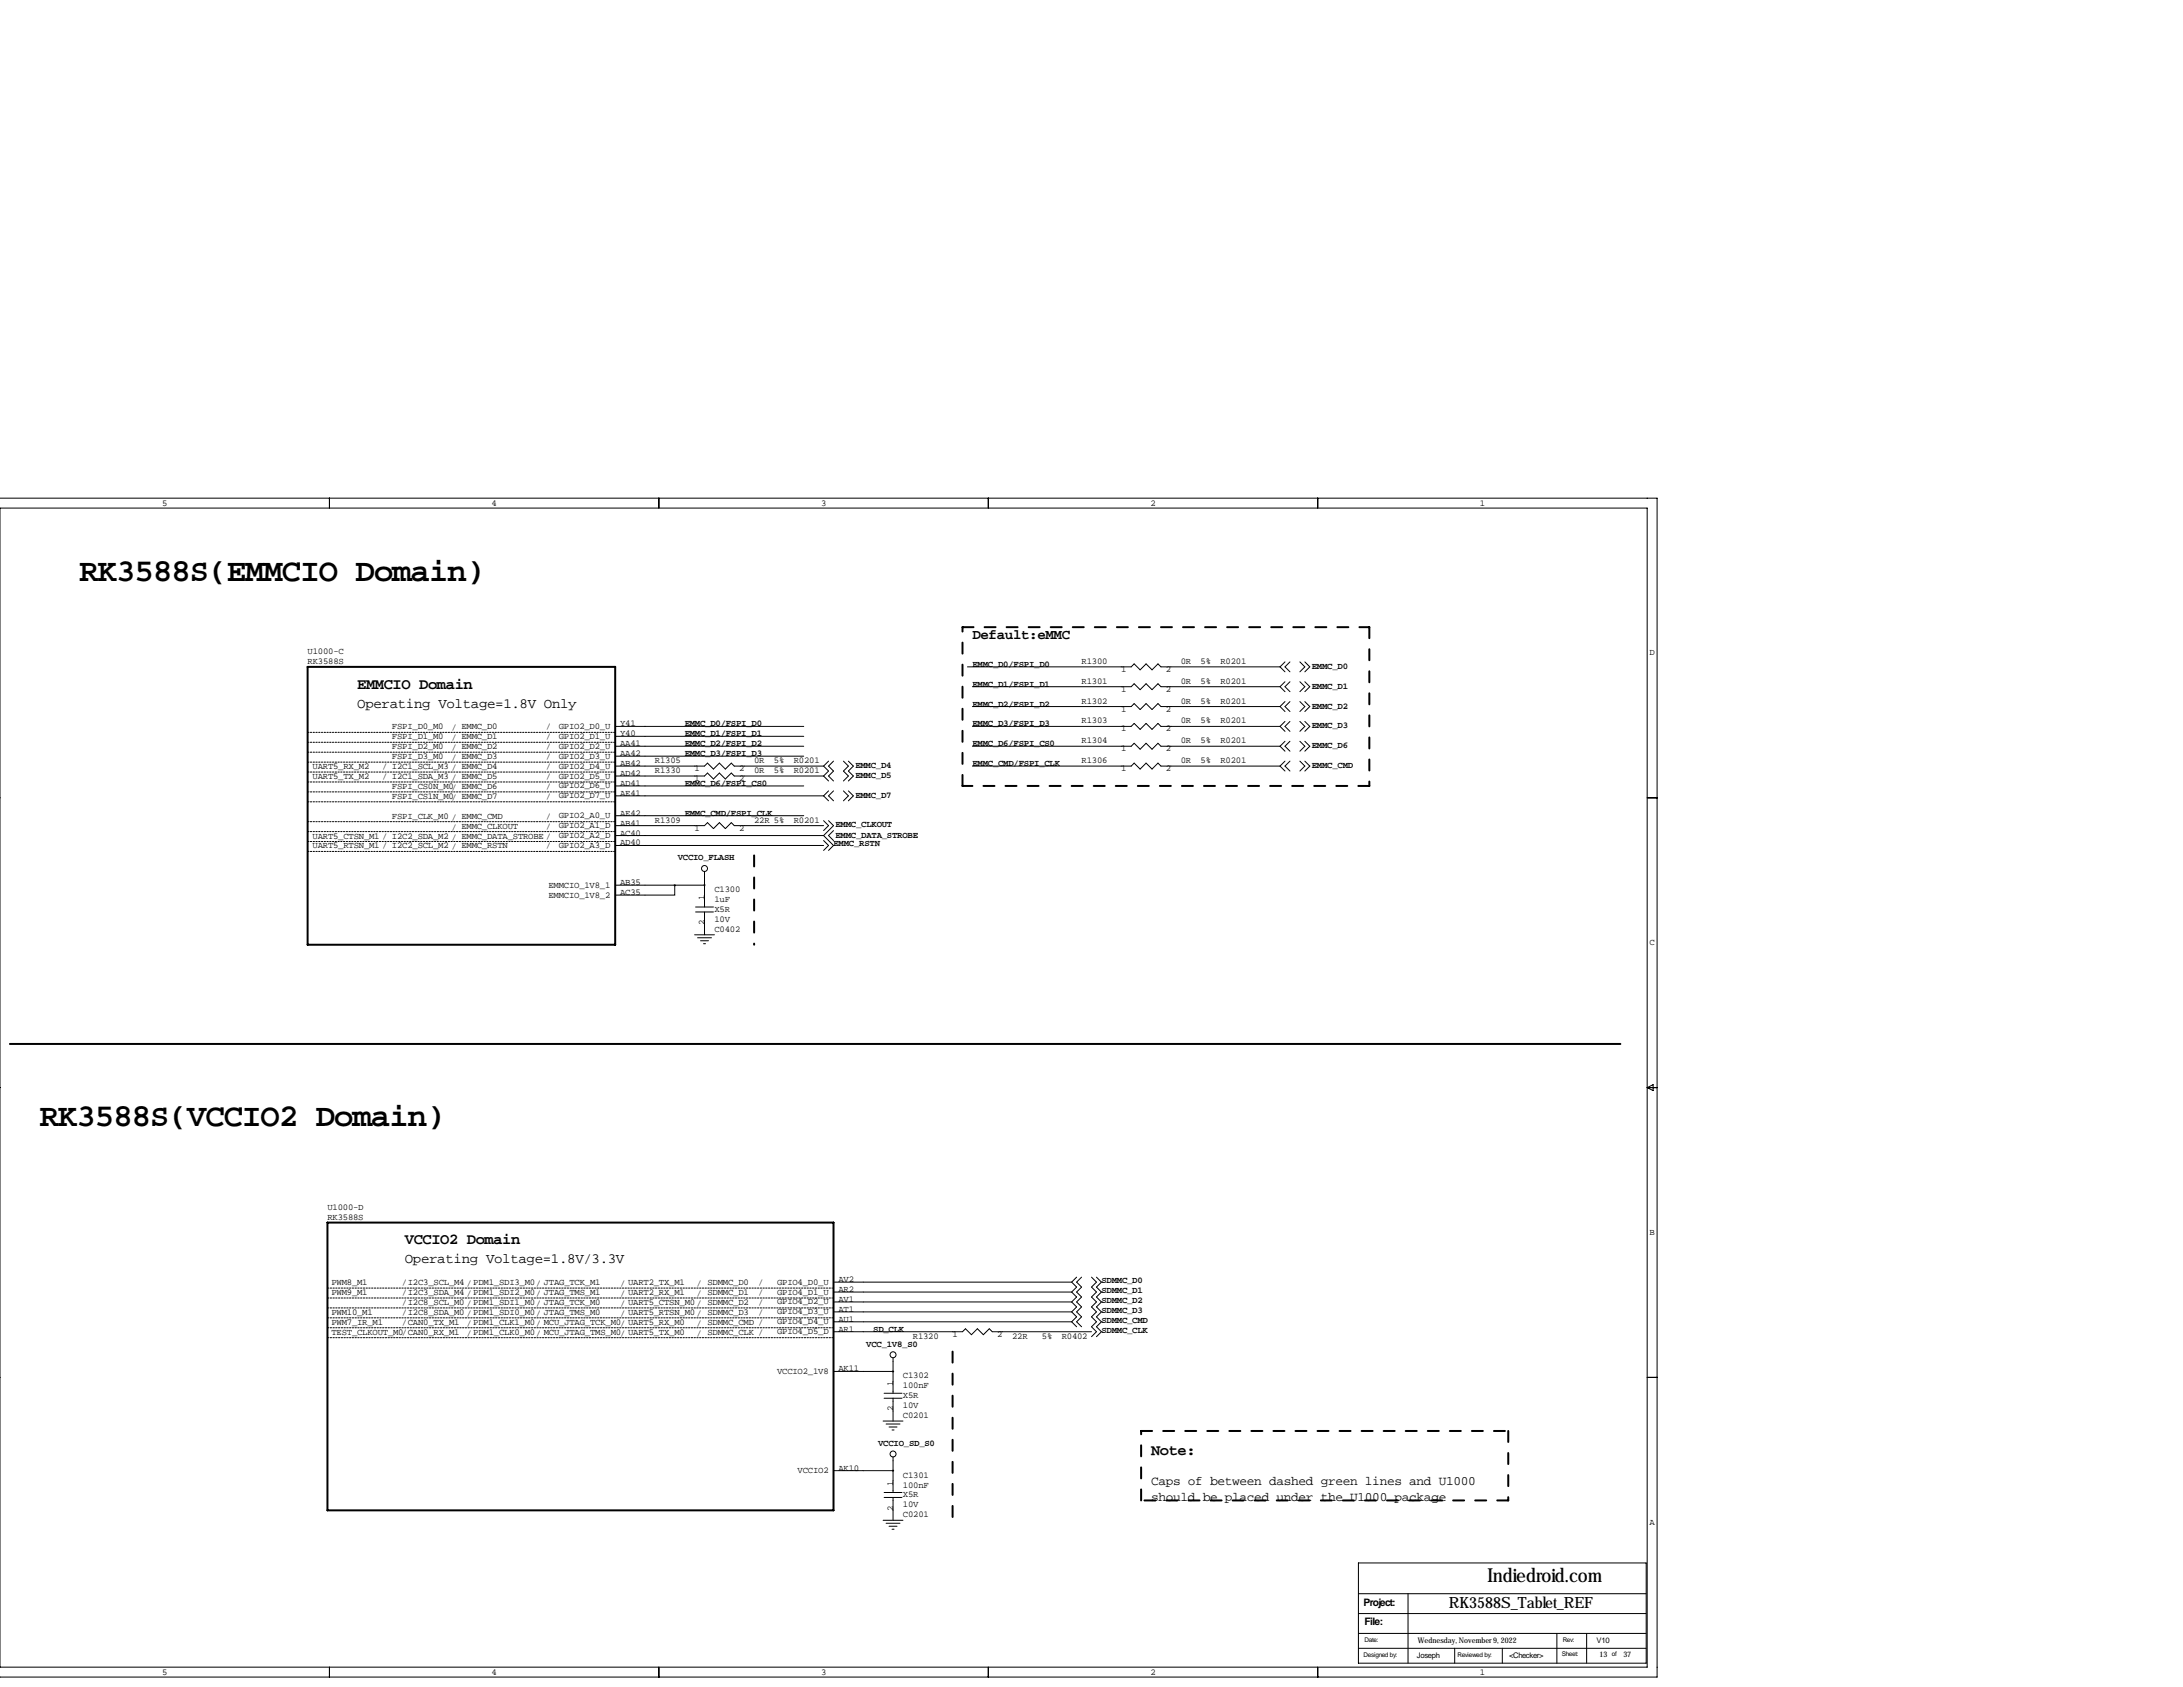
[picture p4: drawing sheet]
<svg xmlns="http://www.w3.org/2000/svg" width="559mm" height="432mm" viewBox="0 0 559 432" stroke-linecap="round" stroke-linejoin="round" font-family="sans-serif">
<defs><g id="words">
<g font-size="8.2">
<text x="20.3" y="148.6">RK3588S(EMMCIO Domain)</text>
<text x="10.2" y="288.3">RK3588S(VCCIO2 Domain)</text>
</g>
<text font-size="4.9" x="380.7" y="404.9">Indiedroid.com</text>
<g font-size="4">
<text x="91.4" y="176.3">EMMCIO Domain</text>
<text x="103.6" y="318.5">VCCIO2 Domain</text>
<text x="294.6" y="372.4">Note:</text>
<text x="370.8" y="411.5">RK3588S_Tablet_REF</text>
</g>
<g font-size="3.6">
<text x="248.9" y="163.6">Default:eMMC</text>
<text x="91.4" y="181.1">Operating Voltage=1.8V Only</text>
<text x="103.6" y="323.3">Operating Voltage=1.8V/3.3V</text>
</g>
<g font-size="3.3">
<text x="294.6" y="380">Caps of between dashed green lines and U1000</text>
<text x="294.6" y="384.1">should be placed under the U1000 package</text>
</g>
<g font-size="2.6">
<text x="349" y="411">Project:</text>
<text x="349.2" y="416.1">File:</text>
</g>
<g font-size="2.3">
<text x="41.5" y="129.4">5</text>
<text x="125.8" y="129.4">4</text>
<text x="210.2" y="129.4">3</text>
<text x="294.5" y="129.4">2</text>
<text x="378.8" y="129.4">1</text>
<text x="78.7" y="167.4">U1000-C</text>
<text x="422.3" y="167.8">D</text>
<text x="78.7" y="169.9">RK3588S</text>
<text x="248.9" y="170.7">EMMC_D0/FSPI_D0</text>
<text x="276.9" y="169.9">R1300</text>
<text x="287" y="172">1</text>
<text x="298.4" y="172">2</text>
<text x="302.3" y="169.9">0R</text>
<text x="307.3" y="169.9">5%</text>
<text x="312.4" y="169.9">R0201</text>
<text x="335.8" y="171.2">EMMC_D0</text>
<text x="248.9" y="175.8">EMMC_D1/FSPI_D1</text>
<text x="276.9" y="175">R1301</text>
<text x="287" y="177.1">1</text>
<text x="298.4" y="177.1">2</text>
<text x="302.3" y="175">0R</text>
<text x="307.3" y="175">5%</text>
<text x="312.4" y="175">R0201</text>
<text x="335.8" y="176.3">EMMC_D1</text>
<text x="158.7" y="185.9">Y41</text>
<text x="175.3" y="185.9">EMMC_D0/FSPI_D0</text>
<text x="248.9" y="185.9">EMMC_D3/FSPI_D3</text>
<text x="248.9" y="180.8">EMMC_D2/FSPI_D2</text>
<text x="276.9" y="180.1">R1302</text>
<text x="276.9" y="185.2">R1303</text>
<text x="287" y="182.1">1</text>
<text x="298.4" y="182.1">2</text>
<text x="302.3" y="180.1">0R</text>
<text x="302.3" y="185.2">0R</text>
<text x="307.3" y="180.1">5%</text>
<text x="307.3" y="185.2">5%</text>
<text x="312.4" y="180.1">R0201</text>
<text x="312.4" y="185.2">R0201</text>
<text x="335.8" y="181.4">EMMC_D2</text>
<text x="100.3" y="191.8">FSPI_D2_M0</text>
<text x="100.3" y="189.2">FSPI_D1_M0</text>
<text x="100.3" y="186.7">FSPI_D0_M0</text>
<text x="115.6" y="186.9">/ EMMC_D0</text>
<text x="115.6" y="189.5">/ EMMC_D1</text>
<text x="139.7" y="186.7">/</text>
<text x="139.7" y="189.2">/</text>
<text x="139.7" y="191.8">/</text>
<text x="143" y="186.6">GPIO2_D0_U</text>
<text x="143" y="189.1">GPIO2_D1_U</text>
<text x="143" y="191.7">GPIO2_D2_U</text>
<text x="158.7" y="188.5">Y40</text>
<text x="158.7" y="191">AA41</text>
<text x="175.3" y="191">EMMC_D2/FSPI_D2</text>
<text x="175.3" y="188.5">EMMC_D1/FSPI_D1</text>
<text x="248.9" y="191">EMMC_D6/FSPI_CS0</text>
<text x="276.9" y="190.2">R1304</text>
<text x="287" y="187.2">1</text>
<text x="298.4" y="187.2">2</text>
<text x="302.3" y="190.2">0R</text>
<text x="307.3" y="190.2">5%</text>
<text x="312.4" y="190.2">R0201</text>
<text x="335.8" y="186.4">EMMC_D3</text>
<text x="335.8" y="191.5">EMMC_D6</text>
<text x="80" y="196.8">UART5_RX_M2</text>
<text x="97.8" y="196.8">/ I2C1_SCL_M3 / EMMC_D4</text>
<text x="100.3" y="194.3">FSPI_D3_M0</text>
<text x="115.6" y="192">/ EMMC_D2</text>
<text x="115.6" y="194.6">/ EMMC_D3</text>
<text x="139.7" y="194.3">/</text>
<text x="139.7" y="196.8">/</text>
<text x="143" y="194.2">GPIO2_D3_U</text>
<text x="143" y="196.7">GPIO2_D4_U</text>
<text x="158.7" y="193.5">AA42</text>
<text x="158.7" y="196.1">AB42</text>
<text x="167.6" y="197.9">R1330</text>
<text x="167.6" y="195.3">R1305</text>
<text x="175.3" y="193.5">EMMC_D3/FSPI_D3</text>
<text x="177.8" y="197.4">1</text>
<text x="189.2" y="197.4">2</text>
<text x="193" y="197.9">0R</text>
<text x="193" y="195.3">0R</text>
<text x="198.1" y="197.9">5%</text>
<text x="198.1" y="195.3">5%</text>
<text x="203.2" y="197.9">R0201</text>
<text x="203.2" y="195.3">R0201</text>
<text x="218.9" y="196.6">EMMC_D4</text>
<text x="248.9" y="196.1">EMMC_CMD/FSPI_CLK</text>
<text x="276.9" y="195.3">R1306</text>
<text x="287" y="197.4">1</text>
<text x="287" y="192.3">1</text>
<text x="298.4" y="197.4">2</text>
<text x="298.4" y="192.3">2</text>
<text x="302.3" y="195.3">0R</text>
<text x="307.3" y="195.3">5%</text>
<text x="312.4" y="195.3">R0201</text>
<text x="335.8" y="196.6">EMMC_CMD</text>
<text x="80" y="199.4">UART5_TX_M2</text>
<text x="97.8" y="199.4">/ I2C1_SDA_M3 / EMMC_D5</text>
<text x="100.3" y="201.9">FSPI_CS0N_M0/ EMMC_D6</text>
<text x="139.7" y="199.4">/</text>
<text x="139.7" y="201.9">/</text>
<text x="143" y="199.3">GPIO2_D5_U</text>
<text x="143" y="201.8">GPIO2_D6_U</text>
<text x="158.7" y="198.6">AD42</text>
<text x="158.7" y="201.2">AD41</text>
<text x="158.7" y="203.7">AE41</text>
<text x="175.3" y="201.2">EMMC_D6/FSPI_CS0</text>
<text x="177.8" y="199.9">1</text>
<text x="189.2" y="199.9">2</text>
<text x="218.9" y="199.1">EMMC_D5</text>
<text x="100.3" y="209.5">FSPI_CLK_M0 / EMMC_CMD</text>
<text x="100.3" y="204.5">FSPI_CS1N_M0/ EMMC_D7</text>
<text x="139.7" y="204.5">/</text>
<text x="139.7" y="209.5">/</text>
<text x="143" y="209.4">GPIO2_A0_U</text>
<text x="143" y="204.4">GPIO2_D7_U</text>
<text x="158.7" y="208.8">AE42</text>
<text x="175.3" y="208.8">EMMC_CMD/FSPI_CLK</text>
<text x="218.9" y="204.2">EMMC_D7</text>
<text x="80" y="214.6">UART5_CTSN_M1 / I2C2_SDA_M2 / EMMC_DATA_STROBE /</text>
<text x="115.6" y="212.3">/ EMMC_CLKOUT</text>
<text x="139.7" y="212.1">/</text>
<text x="143" y="212">GPIO2_A1_D</text>
<text x="143" y="214.5">GPIO2_A2_D</text>
<text x="158.7" y="211.3">AB41</text>
<text x="158.7" y="213.9">AC40</text>
<text x="167.6" y="210.6">R1309</text>
<text x="177.8" y="212.6">1</text>
<text x="189.2" y="212.6">2</text>
<text x="193" y="210.6">22R 5%</text>
<text x="203.2" y="210.6">R0201</text>
<text x="213.9" y="214.4">EMMC_DATA_STROBE</text>
<text x="213.9" y="211.6">EMMC_CLKOUT</text>
<text x="80" y="217.2">UART5_RTSN_M1 / I2C2_SCL_M2 / EMMC_RSTN</text>
<text x="139.7" y="217.2">/</text>
<text x="143" y="217.1">GPIO2_A3_D</text>
<text x="158.7" y="216.4">AD40</text>
<text x="173.5" y="220.2">VCCIO_FLASH</text>
<text x="213.4" y="216.7">EMMC_RSTN</text>
<text x="140.4" y="227.2">EMMCIO_1V8_1</text>
<text x="158.7" y="226.6">AB35</text>
<text x="140.4" y="229.8">EMMCIO_1V8_2</text>
<text x="158.7" y="229.1">AC35</text>
<text x="180.3" y="230.4" transform="rotate(-90 180.3 230.4)">1</text>
<text x="182.9" y="228.3">C1300</text>
<text x="182.9" y="233.4">X5R</text>
<text x="182.9" y="230.9">1uF</text>
<text x="180.3" y="236.8" transform="rotate(-90 180.3 236.8)">2</text>
<text x="182.9" y="238.5">C0402</text>
<text x="182.9" y="236">10V</text>
<text x="422.3" y="241.9">C</text>
<text x="83.8" y="309.6">U1000-D</text>
<text x="83.8" y="312.2">RK3588S</text>
<text x="422.3" y="316.1">B</text>
<text x="84.8" y="328.9">PWM8_M1</text>
<text x="102.9" y="328.9">/I2C3_SCL_M4 / PDM1_SDI3_M0/ JTAG_TCK_M1</text>
<text x="158.7" y="329.2">/ UART2_TX_M1</text>
<text x="178.3" y="329.2">/ SDMMC_D0</text>
<text x="194.1" y="328.9">/</text>
<text x="198.9" y="328.8">GPIO4_D0_U</text>
<text x="214.6" y="328.2">AV2</text>
<text x="281.9" y="328.4">SDMMC_D0</text>
<text x="84.8" y="331.5">PWM9_M1</text>
<text x="102.9" y="334">/I2C8_SCL_M0 / PDM1_SDI1_M0/ JTAG_TCK_M0</text>
<text x="102.9" y="331.5">/I2C3_SDA_M4 / PDM1_SDI2_M0/ JTAG_TMS_M1</text>
<text x="158.7" y="334.3">/ UART5_CTSN_M0 / SDMMC_D2</text>
<text x="158.7" y="331.7">/ UART2_RX_M1</text>
<text x="178.3" y="331.7">/ SDMMC_D1</text>
<text x="194.1" y="334">/</text>
<text x="194.1" y="331.5">/</text>
<text x="198.9" y="331.4">GPIO4_D1_U</text>
<text x="198.9" y="333.9">GPIO4_D2_U</text>
<text x="214.6" y="330.7">AR2</text>
<text x="214.6" y="333.2">AV1</text>
<text x="214.6" y="335.8">AT1</text>
<text x="281.9" y="331">SDMMC_D1</text>
<text x="281.9" y="333.5">SDMMC_D2</text>
<text x="84.8" y="341.6">TEST_CLKOUT_M0/CAN0_RX_M1</text>
<text x="84.8" y="339.1">PWM7_IR_M1</text>
<text x="84.8" y="336.5">PWM10_M1</text>
<text x="102.9" y="339.1">/CAN0_TX_M1</text>
<text x="102.9" y="336.5">/I2C8_SDA_M0 / PDM1_SDI0_M0/ JTAG_TMS_M0</text>
<text x="119.4" y="341.9">/ PDM1_CLK0_M0/ MCU_JTAG_TMS_M0/ UART5_TX_M0</text>
<text x="119.4" y="339.3">/ PDM1_CLK1_M0/ MCU_JTAG_TCK_M0/ UART5_RX_M0</text>
<text x="158.7" y="336.8">/ UART5_RTSN_M0 / SDMMC_D3</text>
<text x="178.3" y="341.9">/ SDMMC_CLK /</text>
<text x="178.3" y="339.3">/ SDMMC_CMD /</text>
<text x="194.1" y="336.5">/</text>
<text x="198.9" y="341.5">GPIO4_D5_D</text>
<text x="198.9" y="339">GPIO4_D4_U</text>
<text x="198.9" y="336.4">GPIO4_D3_U</text>
<text x="214.6" y="340.9">AR1</text>
<text x="214.6" y="338.3">AU1</text>
<text x="223.5" y="340.9">SD_CLK</text>
<text x="281.9" y="336">SDMMC_D3</text>
<text x="281.9" y="338.6">SDMMC_CMD</text>
<text x="281.9" y="341.1">SDMMC_CLK</text>
<text x="221.7" y="344.7">VCC_1V8_S0</text>
<text x="233.7" y="342.6">R1320</text>
<text x="243.8" y="342.2">1</text>
<text x="255.3" y="342.2">2</text>
<text x="259.1" y="342.6">22R</text>
<text x="266.7" y="342.6">5%</text>
<text x="271.8" y="342.6">R0402</text>
<text x="198.9" y="351.7">VCCIO2_1V8</text>
<text x="214.6" y="351">AK11</text>
<text x="231.1" y="352.8">C1302</text>
<text x="228.6" y="354.8" transform="rotate(-90 228.6 354.8)">1</text>
<text x="231.1" y="357.9">X5R</text>
<text x="231.1" y="355.3">100nF</text>
<text x="228.6" y="361.2" transform="rotate(-90 228.6 361.2)">2</text>
<text x="231.1" y="363">C0201</text>
<text x="231.1" y="360.4">10V</text>
<text x="224.8" y="370.1">VCCIO_SD_S0</text>
<text x="204.2" y="377.1">VCCIO2</text>
<text x="214.6" y="376.4">AK10</text>
<text x="228.6" y="380.2" transform="rotate(-90 228.6 380.2)">1</text>
<text x="231.1" y="378.2">C1301</text>
<text x="231.1" y="383.3">X5R</text>
<text x="231.1" y="380.7">100nF</text>
<text x="228.6" y="386.6" transform="rotate(-90 228.6 386.6)">2</text>
<text x="231.1" y="388.4">C0201</text>
<text x="231.1" y="385.8">10V</text>
<text x="422.3" y="390.3">A</text>
<text x="41.5" y="428.6">5</text>
<text x="125.8" y="428.6">4</text>
<text x="210.2" y="428.6">3</text>
<text x="294.5" y="428.6">2</text>
<text x="378.8" y="428.6">1</text>
</g>
<g font-size="2">
<text x="362.7" y="424.4">Joseph</text>
<text x="363" y="420.6">Wednesday, November 9, 2022</text>
<text x="386.3" y="424.4">&lt;Checker&gt;</text>
<text x="408.7" y="420.6">V10</text>
<text x="409.4" y="424.2">13</text>
<text x="415.5" y="424.2">37</text>
</g>
<g font-size="1.6">
<text x="349" y="424.2">Designed by:</text>
<text x="349.2" y="420.4">Date:</text>
<text x="373.1" y="424.2">Reviewed by:</text>
<text x="399.8" y="423.9">Sheet:</text>
<text x="400" y="420.4">Rev:</text>
<text x="412.6" y="423.9">of</text>
</g>
</g></defs>
<path d="M78.7 170.7h78.8v71.1h-78.8zM2.5 267.2h412.3M83.8 312.9h129.6v73.7h-129.6z" fill="none" stroke="#000" stroke-width=".51"/>
<path d="M246.4 160.5h104.1M350.5 160.5v40.7M193 218.9v22.9M246.4 201.2v-40.7M350.5 201.2h-104.1M243.8 345.9v43.2M292.1 366.3h94M386.1 366.3v17.7M292.1 384v-17.7M386.1 384h-94" fill="none" stroke="#000" stroke-width=".51" stroke-dasharray="2.8 2.8"/>
<g fill="none" stroke="#000" stroke-width=".26">
<path d="M0 127.5h424.2v301.8h-424.3M0 130h421.6v296.7h-421.6zM84.3 127.5v2.5M168.7 127.5v2.5M253 127.5v2.5M337.3 127.5v2.5M247.6 170.7h42l.7-.8 1.5 1.5 1.6-1.5 1.5 1.5 1.5-1.5 .8 .8h30.5M248.9 175.8h40.7l.7-.8 1.5 1.5 1.6-1.5 1.5 1.5 1.5-1.5 .8 .8h30.5M327.7 170.7l1.2 1.3M327.7 175.8l1.2 1.2M328.9 169.4l-1.2 1.3M328.9 174.5l-1.2 1.3"/>
<path d="M328.9 179.6l-1.2 1.2M330.2 169.4l-1.3 1.3 1.3 1.3M330.2 174.5l-1.3 1.3 1.3 1.2M330.2 179.6l-1.3 1.2 1.3 1.3M332.7 174.5l1.3 1.3-1.3 1.2M332.7 169.4l1.3 1.3-1.3 1.3M332.7 179.6l1.3 1.2-1.3 1.3M334 169.4l1.3 1.3-1.3 1.3M334 174.5l1.3 1.3-1.3 1.2M334 179.6l1.3 1.2-1.3 1.3M157.5 198.6h22.8l.8-.7 1.5 1.5 1.5-1.5 1.6 1.5 1.5-1.5 .8 .7h22.8M157.5 196.1h22.8l.8-.8 1.5 1.5 1.5-1.5 1.6 1.5 1.5-1.5 .8 .8h22.8"/>
<path d="M157.5 185.9h48.2M157.5 188.5h48.2M157.5 191h48.2M157.5 193.5h48.2M210.8 196.1l1.3 1.3-1.3 1.2M210.8 198.6l1.3 1.3M212.1 194.8l-1.3 1.3M213.4 194.8l-1.3 1.3 1.3 1.3-1.3 1.2 1.3 1.3M215.9 194.8l1.3 1.3-1.3 1.3 1.3 1.2-1.3 1.3M217.2 194.8l1.2 1.3-1.2 1.3 1.2 1.2-1.2 1.3M248.9 196.1h40.7l.7-.8 1.5 1.5 1.6-1.5 1.5 1.5 1.5-1.5 .8 .8h30.5M248.9 180.8h40.7l.7-.7 1.5 1.5 1.6-1.5 1.5 1.5 1.5-1.5 .8 .7h30.5"/>
<path d="M248.9 185.9h40.7l.7-.7 1.5 1.5 1.6-1.5 1.5 1.5 1.5-1.5 .8 .7h30.5M248.9 191h40.7l.7-.8 1.5 1.6 1.6-1.6 1.5 1.6 1.5-1.6 .8 .8h30.5M327.7 180.8l1.2 1.3M327.7 185.9l1.2 1.3M327.7 191l1.2 1.3M327.7 196.1l1.2 1.3M328.9 184.7l-1.2 1.2M328.9 189.7l-1.2 1.3M328.9 194.8l-1.2 1.3M330.2 184.7l-1.3 1.2 1.3 1.3M330.2 189.7l-1.3 1.3 1.3 1.3M330.2 194.8l-1.3 1.3 1.3 1.3"/>
<path d="M332.7 184.7l1.3 1.2-1.3 1.3M332.7 189.7l1.3 1.3-1.3 1.3M332.7 194.8l1.3 1.3-1.3 1.3M334 184.7l1.3 1.2-1.3 1.3M334 189.7l1.3 1.3-1.3 1.3M334 194.8l1.3 1.3-1.3 1.3M-.1 204.2h.1M157.5 211.3h22.8l.8-.7 1.5 1.5 1.5-1.5 1.6 1.5 1.5-1.5 .8 .7h22.8M157.5 208.8h48.2M157.5 201.2h48.2M157.5 203.7h53.3M157.5 216.4h53.3"/>
<path d="M157.5 213.9h53.3M210.8 213.9l2.6 2.5-1.3 1.3M210.8 203.7l1.3 1.3M210.8 210.1l1.3 1.2-1.3 1.3M210.8 215.1l1.3 1.3-1.3 1.3M212.1 210.1l1.3 1.2-2.6 2.6M212.1 202.4l-1.3 1.3M213.4 212.6l-1.3 1.3 1.3 1.2M213.4 202.4l-1.3 1.3 1.3 1.3M215.9 202.4l1.3 1.3-1.3 1.3M217.2 202.4l1.2 1.3-1.2 1.3M421.6 204.2h2.6"/>
<path d="M157.5 226.6h22.8M172.7 226.6v2.5h-15.2M177.8 239.3h5.1M178.1 233.4h4.5M178.1 232.2h4.5M180.3 223v9.2M180.3 233.4v5.9M178.6 240h3.5M179.3 240.8h2.1M180.1 241.6h.5M-.1 278.4h.1M421.6 278.4h2.6"/>
<path d="M421.6 278.4l1.6-.8v1.5zM213.4 338.3h60.9M213.4 328.2h60.9M213.4 330.7h60.9M213.4 333.2h60.9M213.4 335.8h60.9M274.3 328.2l1.3 1.2-1.3 1.3M274.3 333.2l1.3 1.3-1.3 1.3M274.3 330.7l1.3 1.3-1.3 1.2M274.3 335.8l1.3 1.3-1.3 1.2M274.3 338.3l1.3 1.3M275.6 326.9l-1.3 1.3"/>
<path d="M276.9 326.9l-1.3 1.3 1.3 1.2-1.3 1.3 1.3 1.3-1.3 1.2 1.3 1.3-1.3 1.3 1.3 1.3-1.3 1.2 1.3 1.3M279.4 326.9l1.3 1.3-1.3 1.2 1.3 1.3-1.3 1.3 1.3 1.2-1.3 1.3 1.3 1.3-1.3 1.3 1.3 1.2-1.3 1.3 1.3 1.3-1.3 1.2M280.7 326.9l1.2 1.3-1.2 1.2 1.2 1.3-1.2 1.3 1.2 1.2-1.2 1.3 1.2 1.3-1.2 1.3 1.2 1.2-1.2 1.3 1.2 1.3-1.2 1.2M-.1 352.6h.1M213.4 340.9h33l.7-.8 1.6 1.5 1.5-1.5 1.5 1.5 1.5-1.5 .8 .8h25.4M213.4 351h15.2M226.3 357.9h4.6M226.3 356.6h4.6M228.6 347.5v9.1M228.6 357.9v5.8M421.6 352.6h2.6M213.4 376.4h15.2"/>
<path d="M226.1 363.7h5M226.8 364.5h3.6M227.6 365.3h2M228.3 366h.6M228.6 372.9v9.1M226.1 389.1h5M226.3 383.3h4.6M226.3 382h4.6M226.8 389.9h3.6M227.6 390.7h2M228.3 391.4h.6M228.6 383.3v5.8"/>
<path d="M347.7 407.9h73.7M347.7 400h73.7v25.7h-73.7zM347.7 413h73.7M347.7 418.1h73.7M360.4 407.9v17.8M398.5 418.1v7.6M406.1 418.1v7.6M84.3 426.7v2.6M168.7 426.7v2.6M253 426.7v2.6M337.3 426.7v2.6M347.7 421.9h73.7"/>
<path d="M372.4 421.9v3.8M384.6 421.9v3.8"/>
<circle cx="180.3" cy="222.3" r=".76"/>
<circle cx="228.6" cy="346.8" r=".76"/>
<circle cx="228.6" cy="372.2" r=".76"/>
</g>
<g fill="none" stroke="#000" stroke-width=".26" stroke-dasharray=".4 .4">
<path d="M78.7 187.5h78.8M78.7 190h78.8M78.7 197.6h78.8M78.7 195.1h78.8M78.7 192.5h78.8M78.7 215.4h78.8M78.7 212.9h78.8M78.7 210.3h78.8M78.7 205.2h78.8M78.7 202.7h78.8M78.7 200.2h78.8M78.7 217.9h78.8"/>
<path d="M83.8 339.9h129.3M83.8 337.3h129.3M83.8 334.8h129.3M83.8 332.2h129.3M83.8 329.7h129.3M83.8 342.4h129.3"/>
</g>
<path d="M180.3 226.6a.05 .05 0 0 0 .1 0 .05 .05 0 0 0-.1 0z" fill="#000" stroke="#000" stroke-width=".51"/>
<use href="#words"/>
</svg>
